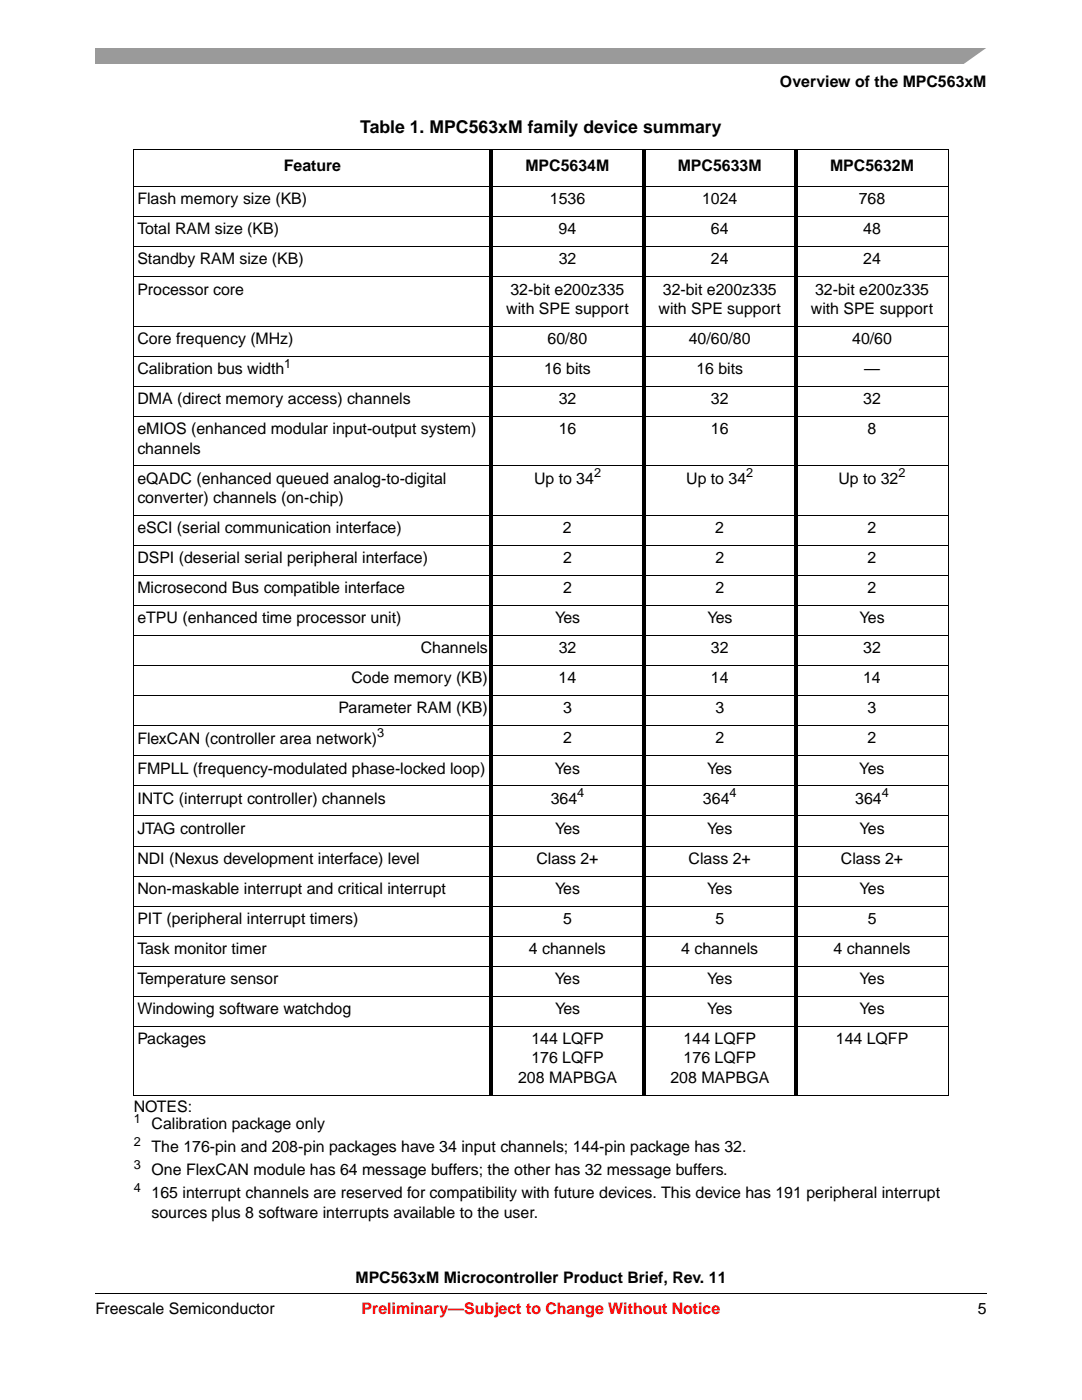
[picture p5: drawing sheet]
<svg xmlns="http://www.w3.org/2000/svg" width="216mm" height="279mm" viewBox="0 0 216 279" stroke-linecap="round" stroke-linejoin="round" font-family="sans-serif">
<defs><g id="words">
<text font-size="3.5" x="71.9" y="26.5">Table 1. MPC563xM family device summary</text>
<g font-size="3.2">
<text x="155.6" y="17.4">Overview of the MPC563xM</text>
<text x="56.6" y="34.1">Feature</text>
<text x="104.9" y="34.1">MPC5634M</text>
<text x="135.2" y="34.1">MPC5633M</text>
<text x="165.6" y="34.1">MPC5632M</text>
<text x="27.4" y="40.8">Flash memory size (KB)</text>
<text x="109.7" y="40.8">1536</text>
<text x="140.1" y="40.8">1024</text>
<text x="171.4" y="40.8">768</text>
<text x="27.4" y="46.8">Total RAM size (KB)</text>
<text x="111.5" y="46.8">94</text>
<text x="141.8" y="46.8">64</text>
<text x="172.2" y="46.8">48</text>
<text x="27.4" y="52.8">Standby RAM size (KB)</text>
<text x="111.5" y="52.8">32</text>
<text x="141.9" y="52.8">24</text>
<text x="172.3" y="52.8">24</text>
<text x="27.4" y="58.8">Processor core</text>
<text x="101.9" y="58.8">32-bit e200z335</text>
<text x="132.3" y="58.8">32-bit e200z335</text>
<text x="162.6" y="58.8">32-bit e200z335</text>
<text x="101" y="62.7">with SPE support</text>
<text x="131.4" y="62.7">with SPE support</text>
<text x="161.8" y="62.7">with SPE support</text>
<text x="27.4" y="68.6">Core frequency (MHz)</text>
<text x="109.3" y="68.6">60/80</text>
<text x="137.4" y="68.6">40/60/80</text>
<text x="170" y="68.6">40/60</text>
<text x="27.4" y="74.7">Calibration bus width</text>
<text x="108.6" y="74.7">16 bits</text>
<text x="139" y="74.7">16 bits</text>
<text x="172.4" y="74.7">—</text>
<text x="27.4" y="80.6">DMA (direct memory access) channels</text>
<text x="111.5" y="80.6">32</text>
<text x="141.9" y="80.6">32</text>
<text x="172.3" y="80.6">32</text>
<text x="27.4" y="86.6">eMIOS (enhanced modular input-output system)</text>
<text x="111.5" y="86.6">16</text>
<text x="141.9" y="86.6">16</text>
<text x="173.1" y="86.6">8</text>
<text x="27.4" y="90.5">channels</text>
<text x="27.4" y="96.5">eQADC (enhanced queued analog-to-digital</text>
<text x="27.4" y="100.4">converter) channels (on-chip)</text>
<text x="106.6" y="96.5">Up to 34</text>
<text x="136.9" y="96.5">Up to 34</text>
<text x="167.3" y="96.5">Up to 32</text>
<text x="27.4" y="106.4">eSCI (serial communication interface)</text>
<text x="112.3" y="106.4">2</text>
<text x="142.7" y="106.4">2</text>
<text x="173.1" y="106.4">2</text>
<text x="27.4" y="112.4">DSPI (deserial serial peripheral interface)</text>
<text x="112.4" y="112.4">2</text>
<text x="142.8" y="112.4">2</text>
<text x="173.1" y="112.4">2</text>
<text x="27.4" y="118.4">Microsecond Bus compatible interface</text>
<text x="112.3" y="118.4">2</text>
<text x="142.7" y="118.4">2</text>
<text x="173.1" y="118.4">2</text>
<text x="27.4" y="124.4">eTPU (enhanced time processor unit)</text>
<text x="110.8" y="124.4">Yes</text>
<text x="141.1" y="124.4">Yes</text>
<text x="171.5" y="124.4">Yes</text>
<text x="84" y="130.4">Channels</text>
<text x="111.5" y="130.4">32</text>
<text x="141.9" y="130.4">32</text>
<text x="172.3" y="130.4">32</text>
<text x="70.1" y="136.4">Code memory (KB)</text>
<text x="111.5" y="136.4">14</text>
<text x="141.8" y="136.4">14</text>
<text x="172.2" y="136.4">14</text>
<text x="67.6" y="142.4">Parameter RAM (KB)</text>
<text x="112.4" y="142.4">3</text>
<text x="142.8" y="142.4">3</text>
<text x="173.1" y="142.4">3</text>
<text x="27.4" y="148.4">FlexCAN (controller area network)</text>
<text x="112.4" y="148.4">2</text>
<text x="142.7" y="148.4">2</text>
<text x="173.1" y="148.4">2</text>
<text x="27.4" y="154.4">FMPLL (frequency-modulated phase-locked loop)</text>
<text x="110.7" y="154.4">Yes</text>
<text x="141.1" y="154.4">Yes</text>
<text x="171.5" y="154.4">Yes</text>
<text x="27.4" y="160.4">INTC (interrupt controller) channels</text>
<text x="109.9" y="160.4">364</text>
<text x="140.3" y="160.4">364</text>
<text x="170.7" y="160.4">364</text>
<text x="27.4" y="166.4">JTAG controller</text>
<text x="110.8" y="166.4">Yes</text>
<text x="141.1" y="166.4">Yes</text>
<text x="171.5" y="166.4">Yes</text>
<text x="27.4" y="172.4">NDI (Nexus development interface) level</text>
<text x="107" y="172.4">Class 2+</text>
<text x="137.4" y="172.4">Class 2+</text>
<text x="167.8" y="172.4">Class 2+</text>
<text x="27.4" y="178.4">Non-maskable interrupt and critical interrupt</text>
<text x="110.7" y="178.4">Yes</text>
<text x="141.1" y="178.4">Yes</text>
<text x="171.5" y="178.4">Yes</text>
<text x="27.4" y="184.4">PIT (peripheral interrupt timers)</text>
<text x="112.4" y="184.4">5</text>
<text x="142.8" y="184.4">5</text>
<text x="173.1" y="184.4">5</text>
<text x="27.4" y="190.4">Task monitor timer</text>
<text x="105.6" y="190.4">4 channels</text>
<text x="135.9" y="190.4">4 channels</text>
<text x="166.3" y="190.4">4 channels</text>
<text x="27.4" y="196.4">Temperature sensor</text>
<text x="110.7" y="196.4">Yes</text>
<text x="141.1" y="196.4">Yes</text>
<text x="171.5" y="196.4">Yes</text>
<text x="27.4" y="202.4">Windowing software watchdog</text>
<text x="110.8" y="202.4">Yes</text>
<text x="141.1" y="202.4">Yes</text>
<text x="171.5" y="202.4">Yes</text>
<text x="27.4" y="208.3">Packages</text>
<text x="106" y="208.3">144 LQFP</text>
<text x="136.4" y="208.3">144 LQFP</text>
<text x="166.8" y="208.3">144 LQFP</text>
<text x="106" y="212.2">176 LQFP</text>
<text x="136.4" y="212.2">176 LQFP</text>
<text x="26.7" y="221.9">NOTES:</text>
<text x="103.4" y="216.1">208 MAPBGA</text>
<text x="133.8" y="216.1">208 MAPBGA</text>
<text x="30.2" y="225.4">Calibration package only</text>
<text x="30.2" y="230">The 176-pin and 208-pin packages have 34 input channels; 144-pin package has 32.</text>
<text x="30.2" y="234.6">One FlexCAN module has 64 message buffers; the other has 32 message buffers.</text>
<text x="30.2" y="239.2">165 interrupt channels are reserved for compatibility with future devices. This device has 191 peripheral interrupt</text>
<text x="30.2" y="243">sources plus 8 software interrupts available to the user.</text>
<text x="70.9" y="256.1">MPC563xM Microcontroller Product Brief, Rev. 11</text>
<text x="19" y="262.3">Freescale Semiconductor</text>
<text x="195.1" y="262.3">5</text>
</g>
<text font-size="3.2" fill="#f00" x="72.2" y="262.3">Preliminary—Subject to Change Without Notice</text>
<g font-size="2.5">
<text x="56.7" y="73.4">1</text>
<text x="118.5" y="95.2">2</text>
<text x="148.9" y="95.2">2</text>
<text x="179.3" y="95.2">2</text>
<text x="75.2" y="147.1">3</text>
<text x="115.2" y="159.1">4</text>
<text x="145.6" y="159.1">4</text>
<text x="176" y="159.1">4</text>
<text x="26.7" y="224.1">1</text>
<text x="26.7" y="233.3">3</text>
<text x="26.7" y="228.7">2</text>
<text x="26.7" y="237.9">4</text>
</g>
</g></defs>
<path d="M19 258v.2z" fill="#000"/>
<path d="M19 258.1h177.8" fill="none" stroke="#000" stroke-width=".2"/>
<path d="M19 9.5h177.8v3.2h-177.8z" fill="#9a9a9a"/>
<path d="M192 13l5.3-3.8h1.5v3.8z" fill="#fff"/>
<g fill="none" stroke="#000" stroke-width=".2">
<path d="M26.6 29.8h71.1M26.6 37.3h162.7M26.7 29.9v188.6M98.4 29.8h90.9M189.2 29.9v188.6M26.6 43.2h162.7M26.6 49.2h162.7M26.6 55.2h162.7M26.6 65.1h162.7M26.6 71.1h162.7M26.6 77.1h162.7M26.6 83.1h162.7"/>
<path d="M26.6 93h162.7M26.6 102.9h162.7M26.6 108.9h162.7M26.6 114.9h162.7M26.6 120.9h162.7M26.6 126.9h162.7M26.6 132.9h162.7M26.6 138.9h162.7M26.6 144.8h162.7M26.6 150.9h162.7M26.6 156.8h162.7M26.6 162.8h162.7"/>
<path d="M26.6 168.8h162.7M26.6 174.8h162.7M26.6 180.8h162.7M26.6 186.8h162.7M26.6 192.8h162.7M26.6 198.8h162.7M26.6 204.8h162.7M26.6 218.6h71.1M98.4 218.6h90.9"/>
</g>
<path d="M97.7 29.8h.7v188.9h-.7zM128.1 29.8h.7v188.9h-.7zM158.5 29.8h.7v188.9h-.7z" fill="#000"/>
<use href="#words"/>
</svg>
